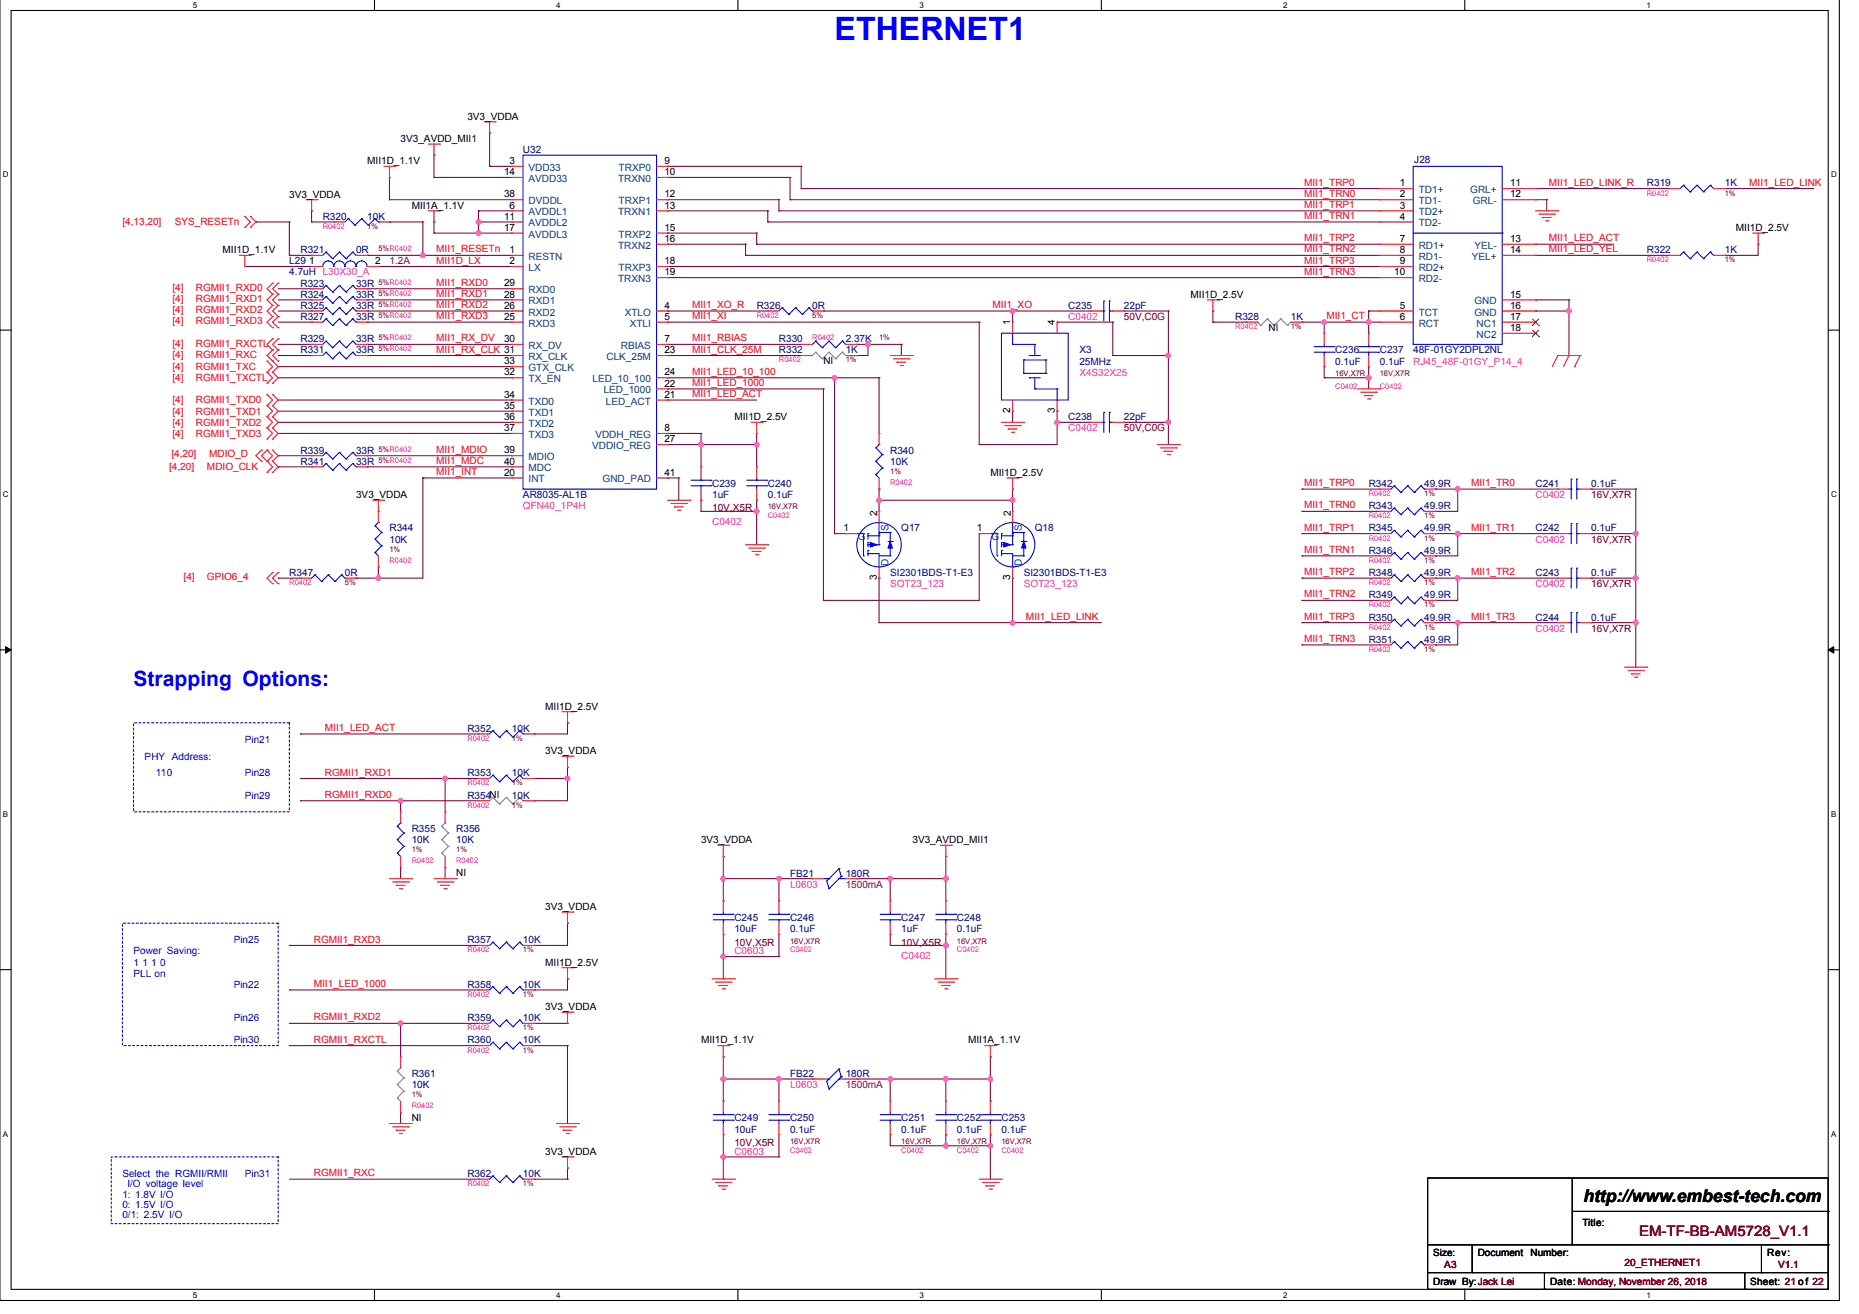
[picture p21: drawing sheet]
<svg xmlns="http://www.w3.org/2000/svg" width="297mm" height="210mm" viewBox="0 0 297 210" stroke-linecap="round" stroke-linejoin="round" font-family="sans-serif">
<defs><g id="words">
<text font-size="5.1" fill="#00f" x="133.3" y="6.3">ETHERNET1</text>
<text font-size="3.4" fill="#00f" x="21.3" y="109.6">Strapping Options:</text>
<text font-size="2.8" x="253" y="192">http://www.embest-tech.com</text>
<text font-size="2.3" fill="#800000" x="261.9" y="197.4">EM-TF-BB-AM5728_V1.1</text>
<g font-size="1.6">
<text x="64" y="22.7">3V3_AVDD_MII1</text>
<text x="74.7" y="19.1">3V3_VDDA</text>
<text x="58.7" y="26.2">MII1D_1.1V</text>
<text x="80.5" y="28">14</text>
<text x="81.4" y="26.2">3</text>
<text x="106.2" y="26.2">9</text>
<text x="106.2" y="28">10</text>
<text x="223.7" y="29.8">1</text>
<text x="241.3" y="29.8">11</text>
<text x="46.2" y="31.6">3V3_VDDA</text>
<text x="65.8" y="33.3">MII1A_1.1V</text>
<text x="80.5" y="31.5">38</text>
<text x="80.5" y="35.1">11</text>
<text x="81.4" y="33.3">6</text>
<text x="106.2" y="31.5">12</text>
<text x="106.2" y="33.3">13</text>
<text x="223.7" y="33.3">3</text>
<text x="223.7" y="31.5">2</text>
<text x="223.7" y="35.1">4</text>
<text x="241.3" y="31.5">12</text>
<text x="35.6" y="40.5">MII1D_1.1V</text>
<text x="80.5" y="36.9">17</text>
<text x="81.4" y="40.4">1</text>
<text x="106.2" y="36.9">15</text>
<text x="106.2" y="38.6">16</text>
<text x="223.7" y="38.6">7</text>
<text x="223.7" y="40.4">8</text>
<text x="241.3" y="38.6">13</text>
<text x="241.3" y="40.4">14</text>
<text x="277.4" y="36.9">MII1D_2.5V</text>
<text x="49.4" y="42.2">1</text>
<text x="59.9" y="42.2">2</text>
<text x="80.5" y="47.5">28</text>
<text x="80.5" y="45.8">29</text>
<text x="81.4" y="42.2">2</text>
<text x="106.2" y="42.2">18</text>
<text x="106.2" y="44">19</text>
<text x="190.2" y="47.6">MII1D_2.5V</text>
<text x="222.8" y="44">10</text>
<text x="223.7" y="42.2">9</text>
<text x="241.3" y="47.5">15</text>
<text x="80.5" y="49.3">26</text>
<text x="80.5" y="51.1">25</text>
<text x="106.2" y="49.3">4</text>
<text x="106.2" y="51.1">5</text>
<text x="161.4" y="52" transform="rotate(-90 161.4 52)">1</text>
<text x="168.5" y="52" transform="rotate(-90 168.5 52)">4</text>
<text x="202.7" y="52.9">NI</text>
<text x="223.7" y="51.1">6</text>
<text x="223.7" y="49.3">5</text>
<text x="241.3" y="49.3">16</text>
<text x="241.3" y="51.1">17</text>
<text x="241.3" y="52.9">18</text>
<text x="80.5" y="54.6">30</text>
<text x="80.5" y="58.2">33</text>
<text x="80.5" y="60">32</text>
<text x="106.2" y="54.6">7</text>
<text x="106.2" y="56.4">23</text>
<text x="106.2" y="60">24</text>
<text x="131.6" y="58.2">NI</text>
<text x="80.5" y="63.5">34</text>
<text x="80.5" y="65.3">35</text>
<text x="106.2" y="61.8">22</text>
<text x="106.2" y="63.5">21</text>
<text x="80.5" y="67.1">36</text>
<text x="80.5" y="68.9">37</text>
<text x="106.2" y="68.9">8</text>
<text x="106.2" y="70.6">27</text>
<text x="117.3" y="67.1">MII1D_2.5V</text>
<text x="161.4" y="66" transform="rotate(-90 161.4 66)">2</text>
<text x="168.5" y="66" transform="rotate(-90 168.5 66)">3</text>
<text x="80.5" y="76">20</text>
<text x="80.5" y="74.2">40</text>
<text x="80.5" y="72.4">39</text>
<text x="106.2" y="76">41</text>
<text x="158.2" y="76">MII1D_2.5V</text>
<text x="56.9" y="79.6">3V3_VDDA</text>
<text x="140.2" y="82.4" transform="rotate(-90 140.2 82.4)">2</text>
<text x="161.5" y="82.4" transform="rotate(-90 161.5 82.4)">2</text>
<text x="134.8" y="84.9">1</text>
<text x="156.1" y="84.9">1</text>
<text x="140.1" y="92.7" transform="rotate(-90 140.1 92.7)">3</text>
<text x="161.4" y="92.7" transform="rotate(-90 161.4 92.7)">3</text>
<text x="87.1" y="113.4">MII1D_2.5V</text>
<text x="87.1" y="120.5">3V3_VDDA</text>
<text x="112" y="134.7">3V3_VDDA</text>
<text x="145.8" y="134.7">3V3_AVDD_MII1</text>
<text x="72.9" y="140">NI</text>
<text x="87.1" y="145.4">3V3_VDDA</text>
<text x="87.1" y="154.2">MII1D_2.5V</text>
<text x="87.1" y="161.4">3V3_VDDA</text>
<text x="112" y="166.7">MII1D_1.1V</text>
<text x="154.7" y="166.7">MII1A_1.1V</text>
<text x="65.8" y="179.1">NI</text>
<text x="87.1" y="184.5">3V3_VDDA</text>
<text x="252.8" y="195.8">Title:</text>
<text x="229" y="200.6">Size:</text>
<text x="236.1" y="200.7">Document</text>
<text x="244.6" y="200.7">Number:</text>
<text x="282.3" y="200.7">Rev:</text>
<text x="229" y="205.3">Draw By:Jack Lei</text>
<text x="247.7" y="205.3">Date: Monday, November 26, 2018</text>
<text x="279.7" y="205.3">Sheet: 21 of 22</text>
</g>
<g font-size="1.6" fill="#000080">
<text x="83.6" y="24.5">U32</text>
<text x="226" y="26">J28</text>
<text x="263.1" y="29.8">R319</text>
<text x="275.6" y="29.8">1K</text>
<text x="51.6" y="35.1">R320</text>
<text x="58.7" y="35.1">10K</text>
<text x="48" y="40.5">R321</text>
<text x="56.9" y="40.5">0R</text>
<text x="263.1" y="40.5">R322</text>
<text x="275.6" y="40.5">1K</text>
<text x="46.2" y="42.2">L29</text>
<text x="46.2" y="44">4.7uH L30X30_A</text>
<text x="48" y="47.6">R324</text>
<text x="48" y="45.8">R323</text>
<text x="56.9" y="47.6">33R</text>
<text x="56.9" y="45.8">33R</text>
<text x="48" y="51.1">R327</text>
<text x="48" y="49.3">R325</text>
<text x="56.9" y="51.1">33R</text>
<text x="56.9" y="49.3">33R</text>
<text x="120.9" y="49.3">R326</text>
<text x="129.8" y="49.3">0R</text>
<text x="170.7" y="49.3">C235</text>
<text x="179.6" y="49.3">22pF</text>
<text x="197.4" y="51.1">R328</text>
<text x="206.2" y="51.1">1K</text>
<text x="48" y="54.7">R329</text>
<text x="48" y="56.5">R331</text>
<text x="56.9" y="54.7">33R</text>
<text x="56.9" y="56.5">33R</text>
<text x="124.5" y="56.5">R332</text>
<text x="124.5" y="54.7">R330</text>
<text x="135.1" y="56.5">1K</text>
<text x="135.1" y="54.7">2.37K</text>
<text x="172.5" y="56.5">X3</text>
<text x="172.5" y="58.2">25MHz</text>
<text x="213.4" y="56.5">C236</text>
<text x="213.4" y="58.2">0.1uF</text>
<text x="220.5" y="56.5">C237</text>
<text x="220.5" y="58.2">0.1uF</text>
<text x="225.8" y="56.5">48F-01GY2DPL2NL</text>
<text x="170.7" y="67.1">C238</text>
<text x="179.6" y="67.1">22pF</text>
<text x="48" y="74.2">R341</text>
<text x="48" y="72.5">R339</text>
<text x="56.9" y="74.2">33R</text>
<text x="56.9" y="72.5">33R</text>
<text x="113.8" y="77.8">C239</text>
<text x="122.7" y="77.8">C240</text>
<text x="142.2" y="72.5">R340</text>
<text x="142.2" y="74.2">10K</text>
<text x="218.7" y="77.8">R342</text>
<text x="227.6" y="77.8">49.9R</text>
<text x="245.4" y="77.8">C241</text>
<text x="254.3" y="77.8">0.1uF</text>
<text x="83.6" y="79.6">AR8035-AL1B</text>
<text x="113.8" y="79.6">1uF</text>
<text x="122.7" y="79.6">0.1uF</text>
<text x="218.7" y="81.3">R343</text>
<text x="227.6" y="81.3">49.9R</text>
<text x="62.2" y="84.9">R344</text>
<text x="62.2" y="86.7">10K</text>
<text x="144" y="84.9">Q17</text>
<text x="165.4" y="84.9">Q18</text>
<text x="218.7" y="88.5">R346</text>
<text x="218.7" y="84.9">R345</text>
<text x="227.6" y="88.5">49.9R</text>
<text x="227.6" y="84.9">49.9R</text>
<text x="245.4" y="84.9">C242</text>
<text x="254.3" y="84.9">0.1uF</text>
<text x="46.2" y="92">R347</text>
<text x="55.1" y="92">0R</text>
<text x="142.2" y="92">SI2301BDS-T1-E3</text>
<text x="163.6" y="92">SI2301BDS-T1-E3</text>
<text x="218.7" y="92">R348</text>
<text x="218.7" y="95.6">R349</text>
<text x="227.6" y="92">49.9R</text>
<text x="227.6" y="95.6">49.9R</text>
<text x="245.4" y="92">C243</text>
<text x="254.3" y="92">0.1uF</text>
<text x="218.7" y="99.1">R350</text>
<text x="227.6" y="99.1">49.9R</text>
<text x="245.4" y="99.1">C244</text>
<text x="254.3" y="99.1">0.1uF</text>
<text x="218.7" y="102.7">R351</text>
<text x="227.6" y="102.7">49.9R</text>
<text x="74.7" y="116.9">R352</text>
<text x="81.8" y="116.9">10K</text>
<text x="74.7" y="124">R353</text>
<text x="81.8" y="124">10K</text>
<text x="74.7" y="127.6">R354NI</text>
<text x="81.8" y="127.6">10K</text>
<text x="65.8" y="132.9">R355</text>
<text x="65.8" y="134.7">10K</text>
<text x="72.9" y="132.9">R356</text>
<text x="72.9" y="134.7">10K</text>
<text x="126.2" y="140">FB21</text>
<text x="135.1" y="140">180R</text>
<text x="117.3" y="147.1">C245</text>
<text x="117.3" y="148.9">10uF</text>
<text x="126.2" y="147.1">C246</text>
<text x="126.2" y="148.9">0.1uF</text>
<text x="144" y="147.1">C247</text>
<text x="144" y="148.9">1uF</text>
<text x="152.9" y="147.1">C248</text>
<text x="152.9" y="148.9">0.1uF</text>
<text x="74.7" y="150.7">R357</text>
<text x="83.6" y="150.7">10K</text>
<text x="74.7" y="157.8">R358</text>
<text x="83.6" y="157.8">10K</text>
<text x="74.7" y="166.7">R360</text>
<text x="74.7" y="163.1">R359</text>
<text x="83.6" y="166.7">10K</text>
<text x="83.6" y="163.1">10K</text>
<text x="65.8" y="172">R361</text>
<text x="65.8" y="173.8">10K</text>
<text x="126.2" y="172">FB22</text>
<text x="135.1" y="172">180R</text>
<text x="117.3" y="179.1">C249</text>
<text x="126.2" y="179.1">C250</text>
<text x="144" y="179.1">C251</text>
<text x="152.9" y="179.1">C252</text>
<text x="160" y="179.1">C253</text>
<text x="117.3" y="180.9">10uF</text>
<text x="126.2" y="180.9">0.1uF</text>
<text x="144" y="180.9">0.1uF</text>
<text x="152.9" y="180.9">0.1uF</text>
<text x="160" y="180.9">0.1uF</text>
<text x="74.7" y="188">R362</text>
<text x="83.6" y="188">10K</text>
</g>
<g font-size="1.6" fill="#004080">
<text x="84.5" y="27.3">VDD33</text>
<text x="84.5" y="29.1">AVDD33</text>
<text x="98.8" y="29.1">TRXN0</text>
<text x="98.8" y="27.3">TRXP0</text>
<text x="84.5" y="32.6">DVDDL</text>
<text x="84.5" y="34.4">AVDDL1</text>
<text x="98.8" y="34.4">TRXN1</text>
<text x="98.8" y="32.6">TRXP1</text>
<text x="226.7" y="34.4">TD2+</text>
<text x="226.7" y="30.8">TD1+</text>
<text x="226.7" y="32.6">TD1-</text>
<text x="234.9" y="30.8">GRL+</text>
<text x="235.3" y="32.6">GRL-</text>
<text x="84.5" y="41.5">RESTN</text>
<text x="84.5" y="36.2">AVDDL2</text>
<text x="84.5" y="38">AVDDL3</text>
<text x="98.8" y="39.7">TRXN2</text>
<text x="98.8" y="38">TRXP2</text>
<text x="226.7" y="39.7">RD1+</text>
<text x="226.7" y="41.5">RD1-</text>
<text x="226.7" y="36.2">TD2-</text>
<text x="235.2" y="41.5">YEL+</text>
<text x="235.6" y="39.7">YEL-</text>
<text x="84.5" y="43.3">LX</text>
<text x="84.5" y="46.8">RXD0</text>
<text x="98.8" y="45.1">TRXN3</text>
<text x="98.8" y="43.3">TRXP3</text>
<text x="226.7" y="43.3">RD2+</text>
<text x="226.7" y="45.1">RD2-</text>
<text x="84.5" y="50.4">RXD2</text>
<text x="84.5" y="52.2">RXD3</text>
<text x="84.5" y="48.6">RXD1</text>
<text x="99.8" y="50.4">XTLO</text>
<text x="100.6" y="52.2">XTLI</text>
<text x="226.7" y="52.2">RCT</text>
<text x="226.7" y="50.4">TCT</text>
<text x="235.6" y="48.6">GND</text>
<text x="235.6" y="50.4">GND</text>
<text x="235.9" y="52.2">NC1</text>
<text x="235.9" y="54">NC2</text>
<text x="84.5" y="55.7">RX_DV</text>
<text x="84.5" y="57.5">RX_CLK</text>
<text x="84.5" y="59.3">GTX_CLK</text>
<text x="96.9" y="57.5">CLK_25M</text>
<text x="99.2" y="55.7">RBIAS</text>
<text x="84.5" y="61.1">TX_EN</text>
<text x="84.5" y="64.6">TXD0</text>
<text x="94.7" y="61.1">LED_10_100</text>
<text x="96.5" y="62.8">LED_1000</text>
<text x="96.8" y="64.6">LED_ACT</text>
<text x="84.5" y="66.4">TXD1</text>
<text x="84.5" y="68.2">TXD2</text>
<text x="84.5" y="70">TXD3</text>
<text x="94.6" y="71.7">VDDIO_REG</text>
<text x="95.1" y="70">VDDH_REG</text>
<text x="84.5" y="77.1">INT</text>
<text x="84.5" y="75.3">MDC</text>
<text x="84.5" y="73.5">MDIO</text>
<text x="96.3" y="77.1">GND_PAD</text>
<text x="137.1" y="86.3">G</text>
<text x="141.9" y="84.9" transform="rotate(-90 141.9 84.9)">S</text>
<text x="158.4" y="86.3">G</text>
<text x="163.3" y="84.9" transform="rotate(-90 163.3 84.9)">S</text>
<text x="141.9" y="90.4" transform="rotate(-90 141.9 90.4)">D</text>
<text x="163.3" y="90.4" transform="rotate(-90 163.3 90.4)">D</text>
</g>
<g font-size="1.6" fill="#f00">
<text x="208.4" y="29.7">MII1_TRP0</text>
<text x="247.5" y="29.7">MII1_LED_LINK_R</text>
<text x="279.5" y="29.7">MII1_LED_LINK</text>
<text x="208.4" y="33.2">MII1_TRP1</text>
<text x="208.4" y="35">MII1_TRN1</text>
<text x="208.4" y="31.4">MII1_TRN0</text>
<text x="19.6" y="36">[4,13,20]</text>
<text x="27.9" y="36">SYS_RESETn</text>
<text x="69.7" y="40.3">MII1_RESETn</text>
<text x="208.4" y="40.3">MII1_TRN2</text>
<text x="208.4" y="38.5">MII1_TRP2</text>
<text x="247.5" y="40.3">MII1_LED_YEL</text>
<text x="247.5" y="38.5">MII1_LED_ACT</text>
<text x="27.6" y="46.5">[4]</text>
<text x="31.3" y="46.5">RGMII1_RXD0</text>
<text x="69.7" y="42.1">MII1D_LX</text>
<text x="69.7" y="45.7">MII1_RXD0</text>
<text x="69.7" y="47.4">MII1_RXD1</text>
<text x="208.4" y="43.9">MII1_TRN3</text>
<text x="208.4" y="42.1">MII1_TRP3</text>
<text x="27.6" y="48.3">[4]</text>
<text x="27.6" y="51.8">[4]</text>
<text x="27.6" y="50.1">[4]</text>
<text x="31.3" y="48.3">RGMII1_RXD1</text>
<text x="31.3" y="51.8">RGMII1_RXD3</text>
<text x="31.3" y="50.1">RGMII1_RXD2</text>
<text x="69.7" y="51">MII1_RXD3</text>
<text x="69.7" y="49.2">MII1_RXD2</text>
<text x="110.6" y="49.2">MII1_XO_R</text>
<text x="110.6" y="51">MII1_XI</text>
<text x="158.6" y="49.2">MII1_XO</text>
<text x="211.9" y="51">MII1_CT</text>
<text x="27.6" y="57.2">[4]</text>
<text x="27.6" y="55.4">[4]</text>
<text x="27.6" y="59.1">[4]</text>
<text x="31.3" y="57.2">RGMII1_RXC</text>
<text x="31.3" y="55.4">RGMII1_RXCTL</text>
<text x="31.3" y="59.1">RGMII1_TXC</text>
<text x="69.7" y="54.6">MII1_RX_DV</text>
<text x="69.7" y="56.3">MII1_RX_CLK 31</text>
<text x="110.6" y="56.3">MII1_CLK_25M</text>
<text x="110.6" y="54.6">MII1_RBIAS</text>
<text x="110.6" y="59.9">MII1_LED_10_100</text>
<text x="27.6" y="60.9">[4]</text>
<text x="27.6" y="64.5">[4]</text>
<text x="31.3" y="60.9">RGMII1_TXCTL</text>
<text x="31.3" y="64.5">RGMII1_TXD0</text>
<text x="110.6" y="61.7">MII1_LED_1000</text>
<text x="110.6" y="63.4">MII1_LED_ACT</text>
<text x="27.6" y="66.2">[4]</text>
<text x="27.6" y="69.8">[4]</text>
<text x="27.6" y="68">[4]</text>
<text x="31.3" y="66.2">RGMII1_TXD1</text>
<text x="31.3" y="69.8">RGMII1_TXD3</text>
<text x="31.3" y="68">RGMII1_TXD2</text>
<text x="27" y="75.1">[4,20]</text>
<text x="27.4" y="73">[4,20]</text>
<text x="33.1" y="75.1">MDIO_CLK</text>
<text x="33.4" y="73">MDIO_D</text>
<text x="69.7" y="72.3">MII1_MDIO</text>
<text x="69.7" y="74.1">MII1_MDC</text>
<text x="69.7" y="75.9">MII1_INT</text>
<text x="208.4" y="77.7">MII1_TRP0</text>
<text x="235.1" y="77.7">MII1_TR0</text>
<text x="208.4" y="81.2">MII1_TRN0</text>
<text x="208.4" y="84.8">MII1_TRP1</text>
<text x="208.4" y="88.3">MII1_TRN1</text>
<text x="235.1" y="84.8">MII1_TR1</text>
<text x="29.3" y="92.7">[4]</text>
<text x="33.1" y="92.7">GPIO6_4</text>
<text x="208.4" y="91.9">MII1_TRP2</text>
<text x="208.4" y="95.4">MII1_TRN2</text>
<text x="235.1" y="91.9">MII1_TR2</text>
<text x="163.9" y="99">MII1_LED_LINK</text>
<text x="208.4" y="99">MII1_TRP3</text>
<text x="235.1" y="99">MII1_TR3</text>
<text x="208.4" y="102.6">MII1_TRN3</text>
<text x="51.9" y="116.8">MII1_LED_ACT</text>
<text x="51.9" y="123.9">RGMII1_RXD1</text>
<text x="51.9" y="127.4">RGMII1_RXD0</text>
<text x="50.1" y="150.6">RGMII1_RXD3</text>
<text x="50.1" y="157.7">MII1_LED_1000</text>
<text x="50.1" y="163">RGMII1_RXD2</text>
<text x="50.1" y="166.6">RGMII1_RXCTL</text>
<text x="50.1" y="187.9">RGMII1_RXC</text>
</g>
<g font-size="1.6" fill="#800040">
<text x="62.2" y="42.2">1.2A</text>
<text x="135.1" y="141.8">1500mA</text>
<text x="135.1" y="173.8">1500mA</text>
</g>
<g font-size="1.6" fill="#f0f">
<text x="170.7" y="51.1">C0402</text>
<text x="225.8" y="58.2">RJ45_48F-01GY_P14_4</text>
<text x="172.5" y="60">X4S32X25</text>
<text x="170.7" y="68.9">C0402</text>
<text x="83.6" y="81.3">QFN40_1P4H</text>
<text x="113.8" y="83.8">C0402</text>
<text x="245.4" y="79.6">C0402</text>
<text x="245.4" y="86.7">C0402</text>
<text x="142.2" y="93.8">SOT23_123</text>
<text x="163.6" y="93.8">SOT23_123</text>
<text x="245.4" y="93.8">C0402</text>
<text x="245.4" y="100.9">C0402</text>
<text x="126.2" y="141.8">L0603</text>
<text x="117.3" y="152.5">C0603</text>
<text x="144" y="153.2">C0402</text>
<text x="126.2" y="173.8">L0603</text>
<text x="117.3" y="184.5">C0603</text>
</g>
<g font-size="1.6" fill="#800000">
<text x="179.6" y="51.1">50V,C0G</text>
<text x="179.6" y="68.9">50V,C0G</text>
<text x="113.8" y="81.7">10V,X5R</text>
<text x="254.3" y="79.6">16V,X7R</text>
<text x="254.3" y="86.7">16V,X7R</text>
<text x="254.3" y="93.8">16V,X7R</text>
<text x="254.3" y="100.9">16V,X7R</text>
<text x="117.3" y="151">10V,X5R</text>
<text x="144" y="151">10V,X5R</text>
<text x="117.3" y="183.1">10V,X5R</text>
<text x="230.8" y="202.6">A3</text>
<text x="259.6" y="202.3">20_ETHERNET1</text>
<text x="284.1" y="202.6">V1.1</text>
</g>
<g font-size="1.6" fill="#00f">
<text x="39.1" y="118.7">Pin21</text>
<text x="23.1" y="121.4">PHY Address:</text>
<text x="24.9" y="124">110</text>
<text x="39.1" y="124">Pin28</text>
<text x="39.1" y="127.6">Pin29</text>
<text x="21.3" y="152.5">Power Saving:</text>
<text x="21.3" y="154.2">1 1 1 0</text>
<text x="37.3" y="150.7">Pin25</text>
<text x="21.3" y="156">PLL on</text>
<text x="37.3" y="157.8">Pin22</text>
<text x="37.3" y="163.1">Pin26</text>
<text x="37.3" y="166.7">Pin30</text>
<text x="19.6" y="188">Select the RGMII/RMII</text>
<text x="19.6" y="191.3">1: 1.8V I/O</text>
<text x="20.4" y="189.7">I/O voltage level</text>
<text x="39.1" y="188">Pin31</text>
<text x="19.6" y="193">0: 1.5V I/O</text>
<text x="19.6" y="194.6">0/1: 2.5V I/O</text>
</g>
<g font-size="1.3">
<text x="30.8" y="1.2">5</text>
<text x="88.9" y="1.2">4</text>
<text x="146.9" y="1.2">3</text>
<text x="205" y="1.2">2</text>
<text x="263.1" y="1.2">1</text>
<text x=".4" y="28.3">D</text>
<text x="292.6" y="28.3">D</text>
<text x=".4" y="79.4">C</text>
<text x="292.6" y="79.4">C</text>
<text x=".4" y="130.5">B</text>
<text x="292.6" y="130.5">B</text>
<text x=".4" y="181.6">A</text>
<text x="292.6" y="181.6">A</text>
<text x="30.8" y="207.3">5</text>
<text x="88.9" y="207.3">4</text>
<text x="146.9" y="207.3">3</text>
<text x="205" y="207.3">2</text>
<text x="263.1" y="207.3">1</text>
</g>
<g font-size="1.2" fill="#f0f">
<text x="263.1" y="31.2">R0402</text>
<text x="51.6" y="36.6">R0402</text>
<text x="263.1" y="41.9">R0402</text>
<text x="120.9" y="50.8">R0402</text>
<text x="197.4" y="52.6">R0402</text>
<text x="124.5" y="57.9">R0402</text>
<text x="129.8" y="54.3">R0402</text>
<text x="213.4" y="62.2">C0402</text>
<text x="220.5" y="62.2">C0402</text>
<text x="142.2" y="77.5">R0402</text>
<text x="122.7" y="82.8">C0402</text>
<text x="218.7" y="79.2">R0402</text>
<text x="218.7" y="82.8">R0402</text>
<text x="62.2" y="89.9">R0402</text>
<text x="218.7" y="89.9">R0402</text>
<text x="218.7" y="86.4">R0402</text>
<text x="46.2" y="93.5">R0402</text>
<text x="218.7" y="93.5">R0402</text>
<text x="218.7" y="100.6">R0402</text>
<text x="218.7" y="97">R0402</text>
<text x="218.7" y="104.1">R0402</text>
<text x="74.7" y="118.4">R0402</text>
<text x="74.7" y="125.5">R0402</text>
<text x="74.7" y="129">R0402</text>
<text x="65.8" y="137.9">R0402</text>
<text x="72.9" y="137.9">R0402</text>
<text x="74.7" y="152.1">R0402</text>
<text x="126.2" y="152.1">C0402</text>
<text x="152.9" y="152.1">C0402</text>
<text x="74.7" y="159.3">R0402</text>
<text x="74.7" y="164.6">R0402</text>
<text x="74.7" y="168.1">R0402</text>
<text x="65.8" y="177">R0402</text>
<text x="126.2" y="184.1">C0402</text>
<text x="144" y="184.1">C0402</text>
<text x="152.9" y="184.1">C0402</text>
<text x="160" y="184.1">C0402</text>
<text x="74.7" y="189.5">R0402</text>
</g>
<g font-size="1.2" fill="#800000">
<text x="275.6" y="31.2">1%</text>
<text x="58.7" y="36.6">1%</text>
<text x="60.5" y="40.1">5%R0402</text>
<text x="275.6" y="41.9">1%</text>
<text x="60.5" y="47.2">5%R0402</text>
<text x="60.5" y="45.5">5%R0402</text>
<text x="60.5" y="50.8">5%R0402</text>
<text x="60.5" y="49">5%R0402</text>
<text x="129.8" y="50.8">5%</text>
<text x="206.2" y="52.6">1%</text>
<text x="60.5" y="54.3">5%R0402</text>
<text x="60.5" y="56.1">5%R0402</text>
<text x="135.1" y="57.9">1%</text>
<text x="140.5" y="54.3">1%</text>
<text x="213.4" y="60">16V,X7R</text>
<text x="220.5" y="60">16V,X7R</text>
<text x="60.5" y="73.9">5%R0402</text>
<text x="60.5" y="72.1">5%R0402</text>
<text x="142.2" y="75.7">1%</text>
<text x="122.7" y="81.4">16V,X7R</text>
<text x="227.6" y="79.2">1%</text>
<text x="227.6" y="82.8">1%</text>
<text x="62.2" y="88.1">1%</text>
<text x="227.6" y="89.9">1%</text>
<text x="227.6" y="86.4">1%</text>
<text x="55.1" y="93.5">5%</text>
<text x="227.6" y="93.5">1%</text>
<text x="227.6" y="100.6">1%</text>
<text x="227.6" y="97">1%</text>
<text x="227.6" y="104.1">1%</text>
<text x="81.8" y="118.4">1%</text>
<text x="81.8" y="125.5">1%</text>
<text x="81.8" y="129">1%</text>
<text x="65.8" y="136.1">1%</text>
<text x="72.9" y="136.1">1%</text>
<text x="83.6" y="152.1">1%</text>
<text x="126.2" y="150.7">16V,X7R</text>
<text x="152.9" y="150.7">16V,X7R</text>
<text x="83.6" y="159.3">1%</text>
<text x="83.6" y="164.6">1%</text>
<text x="83.6" y="168.1">1%</text>
<text x="65.8" y="175.3">1%</text>
<text x="126.2" y="182.7">16V,X7R</text>
<text x="144" y="182.7">16V,X7R</text>
<text x="152.9" y="182.7">16V,X7R</text>
<text x="160" y="182.7">16V,X7R</text>
<text x="83.6" y="189.5">1%</text>
</g>
</g></defs>
<path d="M0 -.1v207.8h293.9v-207.8M1.8 1.7h290.3v204.3h-290.3z" fill="none" stroke="#000" stroke-width=".17"/>
<g fill="#fff">
<path d="M30.8 .1h.7v1.4h-.7z"/>
<path d="M30.8 206.1h.7v1.5h-.7z"/>
</g>
<path d="M59.8 -.1v1.8M59.8 206v1.7" fill="none" stroke="#000" stroke-width=".17"/>
<g fill="#fff">
<path d="M88.9 .1h.7v1.4h-.7z"/>
<path d="M88.9 206.1h.7v1.5h-.7z"/>
</g>
<path d="M117.9 -.1v1.8M117.9 206v1.7" fill="none" stroke="#000" stroke-width=".17"/>
<g fill="#fff">
<path d="M146.9 .1h.7v1.4h-.7z"/>
<path d="M146.9 206.1h.7v1.5h-.7z"/>
</g>
<path d="M176 -.1v1.8M176 206v1.7" fill="none" stroke="#000" stroke-width=".17"/>
<g fill="#fff">
<path d="M205 .1h.7v1.4h-.7z"/>
<path d="M205 206.1h.7v1.5h-.7z"/>
</g>
<path d="M234.1 -.1v1.8M234.1 206v1.7" fill="none" stroke="#000" stroke-width=".17"/>
<g fill="#fff">
<path d="M263.1 .1h.7v1.4h-.7z"/>
<path d="M263.1 206.1h.7v1.5h-.7z"/>
<path d="M.4 27.2h1v1.4h-1z"/>
<path d="M292.6 27.2h.9v1.4h-.9z"/>
<path d="M.4 78.3h1v1.4h-1z"/>
<path d="M292.6 78.3h.9v1.4h-.9z"/>
</g>
<path d="M0 52.7h1.8M292.1 52.7h1.8" fill="none" stroke="#000" stroke-width=".17"/>
<g fill="#fff">
<path d="M.4 129.3h.9v1.5h-.9z"/>
<path d="M292.6 129.3h.8v1.5h-.8z"/>
</g>
<path d="M0 103.8h1.8M292.1 103.8h1.8" fill="none" stroke="#000" stroke-width=".17"/>
<path d="M.9 103.3l.9 .5-.9 .5zM292.1 103.8l.9-.5v1z" fill="#000" stroke="#000" stroke-width=".16"/>
<g fill="#fff">
<path d="M.4 180.4h.9v1.4h-.9z"/>
<path d="M292.6 180.4h.8v1.4h-.8z"/>
</g>
<g fill="none" stroke="#000" stroke-width=".17">
<path d="M0 154.9h1.8M292.1 154.9h1.8M228.1 188.2h64v17.8h-64zM228.1 198.9h64M235.2 198.9v4.4M251.2 188.2h.1M251.2 188.2v10.7M251.2 193.5h40.9M281.5 198.9v4.4M292.1 198.9h.1M292.1 193.5h.1M228.1 203.3h.1"/>
<path d="M228.1 203.3h64M235.2 203.3h.1M246.8 206h.1M246.8 203.3v2.7M278.8 206h.1M278.8 203.3v2.7M281.5 203.3h.1"/>
</g>
<path d="M21.3 115.5h24.9v14.2h-24.9zM19.6 147.5h24.8v19.5h-24.8zM17.8 184.8h26.6v10.7h-26.6z" fill="none" stroke="#00f" stroke-width=".17" stroke-dasharray=".3 .3"/>
<g fill="none" stroke="#800040" stroke-width=".17">
<path d="M40.9 35.5h.1M40.9 35.5h5.3M46.2 35.5h.1M46.2 35.5v5.3M49.8 33.7h.1M49.8 35.5h.1M49.8 35.5h3.5M49.8 33.7v1.8M62.2 31.9h.1M62.2 35.5h.1M62.2 28.3h.1M62.2 31.9h19.6"/>
<path d="M62.2 35.5h5.4M62.2 28.3v3.6M67.6 35.5h.1M67.6 35.5v5.3M69.3 35.5h.1M69.3 37.2h.1M69.3 24.8h.1M69.3 28.3h.1M69.3 24.8v3.5M69.3 35.5v1.7M69.3 37.2h12.5M69.3 28.3h12.5"/>
<path d="M76.5 37.2h.1M76.5 33.7h.1M76.5 35.5h.1M76.5 33.7v3.5M76.5 33.7h5.3M76.5 35.5h5.3M78.2 21.2h.1M78.2 26.6h.1M78.2 26.6h3.6M78.2 21.2v5.4M106.7 37.2h.1M106.7 39h.1"/>
<path d="M106.7 31.9h.1M106.7 33.7h.1M106.7 28.3h.1M106.7 26.6h.1M106.7 31.9h17.8M106.7 37.2h14.2M106.7 33.7h16M106.7 39h12.4M106.7 28.3h19.5M106.7 26.6h21.3M119.1 39h.1M119.1 39v1.8"/>
<path d="M120.9 37.2h.1M120.9 39h.1M120.9 37.2v1.8M120.9 39h99.6M122.7 33.7h.1M122.7 35.5h.1M122.7 35.5h97.8M122.7 33.7v1.8M124.5 31.9h.1M124.5 33.7h.1M124.5 33.7h96M124.5 31.9v1.8"/>
<path d="M126.2 28.3h.1M126.2 31.9h.1M126.2 31.9h94.3M126.2 28.3v3.6M128 26.6h.1M128 30.1h.1M128 26.6v3.5M128 30.1h92.5M245.4 31.9h.1M245.4 30.1h.1M245.4 39h.1M245.4 31.9h1.7"/>
<path d="M245.4 39h12.4M245.4 30.1h21.3M247.1 31.9h.1M247.1 31.9v1.8M275.6 30.1h.1M275.6 30.1h14.2M280.9 39h.1M280.9 39v1.8h-5.3M39.1 42.6h.1M39.1 42.6h10.7M44.4 49.7h5.4M44.4 51.5h5.4"/>
<path d="M44.4 56.8h5.4M44.4 55h5.4M44.4 47.9h5.4M44.4 46.1h5.4M44.4 58.6h37.4M46.2 40.8h.1M46.2 40.8h3.6M49.8 56.8h.1M49.8 46.1h.1M49.8 47.9h.1M49.8 49.7h.1M49.8 51.5h.1"/>
<path d="M49.8 55h.1M58.7 51.5h.1M58.7 46.1h.1M58.7 49.7h.1M58.7 47.9h.1M58.7 40.8h.1M58.7 55h.1M58.7 56.8h.1M58.7 40.8h23.1M58.7 49.7h23.1M58.7 51.5h23.1M58.7 56.8h23.1"/>
<path d="M58.7 55h23.1M58.7 47.9h23.1M58.7 46.1h23.1M60.5 42.6h.1M60.5 42.6h21.3M67.6 40.8h.1M81.8 58.6h.1M106.7 49.7h.1M106.7 51.5h.1M106.7 56.8h.1M106.7 55h.1M106.7 44.3h.1"/>
<path d="M106.7 42.6h.1M106.7 42.6h113.8M106.7 49.7h16M106.7 51.5h49.8M106.7 56.8h21.3M106.7 55h21.3M106.7 44.3h113.8M119.1 40.8h.1M119.1 40.8h101.4M131.6 49.7h.1M131.6 49.7h42.6M136.9 55h.1"/>
<path d="M136.9 56.8h.1M136.9 55h7.1M138.7 55h.1M138.7 55v1.8h-1.8M144 55h.1M144 55v1.8M156.5 51.5h.1M156.5 51.5v19.5M161.8 49.7h.1M161.8 49.7v1.8M168.9 51.5h.1M168.9 51.5h8.9"/>
<path d="M177.8 56.8h.1M177.8 51.5h.1M177.8 56.8h8.9M177.8 51.5v5.3M179.6 49.7h.1M179.6 49.7h7.1M186.7 49.7h.1M186.7 56.8h.1M186.7 49.7v21.3M193.8 51.5h.1M193.8 49.7h.1M193.8 51.5h5.3"/>
<path d="M193.8 49.7v1.8M208 51.5h.1M208 51.5h12.5M211.6 51.5h.1M211.6 58.6h.1M211.6 51.5v1.7M211.6 58.6v1.7M218.7 49.7h.1M218.7 51.5h.1M218.7 58.6h.1M218.7 49.7h1.8M218.7 49.7v3.5"/>
<path d="M218.7 58.6v3.5M245.4 40.8h.1M245.4 47.9h.1M245.4 49.7h.1M245.4 40.8h21.3M245.4 49.7h5.3M245.4 47.9h5.3M250.7 49.7h.1M250.7 47.9h.1M250.7 47.9v8.9M275.6 40.8h.1M44.4 74.6h.1"/>
<path d="M44.4 72.8h.1M44.4 69.2h37.4M44.4 67.5h37.4M44.4 60.3h37.4M44.4 63.9h37.4M44.4 65.7h37.4M44.4 74.6h5.4M44.4 72.8h5.4M58.7 72.8h.1M58.7 74.6h.1M58.7 74.6h23.1M58.7 72.8h23.1"/>
<path d="M67.6 76.4h.1M67.6 76.4v16h-10.7M67.6 76.4h14.2M81.8 60.3h.1M81.8 63.9h.1M81.8 65.7h.1M81.8 67.5h.1M81.8 69.2h.1M106.7 71h.1M106.7 69.2h.1M106.7 62.1h.1M106.7 60.3h.1"/>
<path d="M106.7 63.9h.1M106.7 76.4h.1M106.7 71h14.2M106.7 69.2h5.3M106.7 62.1h24.9M106.7 60.3h33.8M106.7 63.9h14.2M106.7 76.4h1.8M108.5 76.4h.1M108.5 76.4v3.5M112 71h.1M112 79.9h.1"/>
<path d="M112 69.2h.1M112 69.2v5.4M112 79.9v1.8M120.9 69.2h.1M120.9 79.9h.1M120.9 71h.1M120.9 69.2v5.4M120.9 79.9v7.1M131.6 62.1h.1M131.6 62.1v33.8M133.3 60.3h.1M133.3 60.3v24.9"/>
<path d="M140.5 78.1h.1M140.5 79.9h.1M140.5 60.3h.1M140.5 60.3v8.9M140.5 78.1v3.6M140.5 79.9h21.3M156.5 71h.1M161.8 65.7h.1M161.8 79.9h.1M161.8 78.1h.1M161.8 65.7v1.8M161.8 78.1v3.6"/>
<path d="M168.9 65.7h.1M168.9 67.5h.1M168.9 65.7v5.3h-12.4M168.9 67.5h5.3M179.6 67.5h.1M179.6 67.5h7.1M186.7 67.5h.1M208 78.1h.1M208 78.1h12.5M211.6 60.3h.1M211.6 60.3h7.1M218.7 60.3h.1"/>
<path d="M229.4 78.1h.1M229.4 78.1h19.5M232.9 78.1h.1M232.9 78.1v3.6h-3.5M254.3 78.1h.1M254.3 78.1h7.1M261.4 78.1h.1M261.4 78.1v28.5M44.4 92.4h.1M44.4 92.4h3.6M56.9 92.4h.1M60.5 90.6h.1"/>
<path d="M60.5 92.4h.1M60.5 90.6v1.8M112 81.7h.1M112 81.7h8.9M120.9 81.7h.1M131.6 95.9h.1M133.3 85.2h.1M133.3 85.2h1.8M140.5 99.5h.1M140.5 92.4h.1M140.5 99.5h35.5M140.5 92.4v7.1"/>
<path d="M156.5 85.2h.1M156.5 85.2v10.7h-24.9M161.8 92.4h.1M161.8 99.5h.1M161.8 92.4v7.1M208 81.7h.1M208 85.2h.1M208 88.8h.1M208 92.4h.1M208 95.9h.1M208 99.5h.1M208 81.7h12.5"/>
<path d="M208 99.5h12.5M208 85.2h12.5M208 95.9h12.5M208 92.4h12.5M208 88.8h12.5M229.4 88.8h.1M229.4 85.2h.1M229.4 81.7h.1M229.4 95.9h.1M229.4 92.4h.1M229.4 99.5h.1M229.4 99.5h19.5"/>
<path d="M229.4 85.2h19.5M229.4 92.4h19.5M232.9 85.2h.1M232.9 92.4h.1M232.9 99.5h.1M232.9 92.4v3.5h-3.5M232.9 85.2v3.6h-3.5M232.9 99.5v3.5h-3.5M254.3 85.2h.1M254.3 92.4h.1M254.3 99.5h.1M254.3 99.5h7.1"/>
<path d="M254.3 85.2h7.1M254.3 92.4h7.1M261.4 85.2h.1M261.4 92.4h.1M261.4 99.5h.1M48 117.2h.1M48 117.2h28.5M85.3 117.2h.1M90.7 115.5h.1M90.7 115.5v1.7h-5.4M208 103h.1M208 103h12.5"/>
<path d="M229.4 103h.1M48 127.9h.1M48 124.4h.1M48 127.9h28.5M48 124.4h28.5M64 138.6h.1M64 127.9h.1M64 127.9v1.8M64 138.6v1.8M71.1 138.6h.1M71.1 124.4h.1M71.1 124.4v5.3"/>
<path d="M71.1 138.6v1.8M85.3 127.9h.1M85.3 124.4h.1M85.3 124.4h5.4M90.7 124.4h.1M90.7 122.6h.1M90.7 122.6v5.3h-5.4M115.6 136.8h.1M115.6 136.8v7.1M151.1 136.8h.1M151.1 136.8v7.1M46.2 151h.1"/>
<path d="M46.2 158.1h.1M46.2 151h30.3M46.2 158.1h30.3M85.3 151h.1M85.3 158.1h.1M90.7 147.5h.1M90.7 156.4h.1M90.7 147.5v3.5h-5.4M90.7 156.4v1.7h-5.4M115.6 152.8h.1M115.6 156.4h.1M115.6 143.9h.1"/>
<path d="M115.6 140.4h14.2M115.6 149.2v7.2M115.6 152.8h8.9M124.5 140.4h.1M124.5 152.8h.1M124.5 140.4v3.5M124.5 149.2v3.6M129.8 140.4h.1M136.9 140.4h.1M136.9 140.4h14.2M142.2 149.2h.1M142.2 140.4h.1"/>
<path d="M142.2 149.2v1.8h8.9M142.2 140.4v3.5M151.1 149.2h.1M151.1 151h.1M151.1 140.4h.1M151.1 149.2v7.2M46.2 167h.1M46.2 163.5h30.3M46.2 167h30.3M64 163.5h.1M64 177.7h.1M64 163.5v5.3"/>
<path d="M64 177.7v1.8M76.5 163.5h.1M85.3 163.5h5.4M85.3 167h5.4M90.7 179.5h.1M90.7 167h.1M90.7 163.5h.1M90.7 167v12.5M115.6 168.8h.1M115.6 175.9h.1M115.6 168.8v7.1M115.6 172.4h14.2"/>
<path d="M124.5 172.4h.1M124.5 172.4v3.5M129.8 172.4h.1M136.9 172.4h.1M136.9 172.4h21.3M142.2 172.4h.1M142.2 172.4v3.5M151.1 172.4h.1M151.1 172.4v3.5M158.2 168.8h.1M158.2 175.9h.1M158.2 168.8v7.1"/>
<path d="M46.2 188.4h30.3M76.5 188.4h.1M85.3 188.4h5.4M90.7 188.4h.1M90.7 186.6h.1M90.7 186.6v1.8M115.6 184.8h.1M115.6 188.4h.1M115.6 181.3v7.1M115.6 184.8h8.9M124.5 184.8h.1M124.5 181.3v3.5"/>
<path d="M142.2 181.3h.1M142.2 181.3v1.7h16M151.1 183h.1M151.1 181.3h.1M151.1 181.3v1.7M158.2 183h.1M158.2 181.3h.1M158.2 181.3v7.1"/>
</g>
<g fill="#f0f" stroke="#f0f" stroke-width=".17">
<circle cx="76.4" cy="37.2" r=".35"/>
<circle cx="76.4" cy="35.5" r=".35"/>
<circle cx="67.6" cy="40.8" r=".35"/>
<circle cx="120.9" cy="71" r=".35"/>
<circle cx="120.9" cy="81.7" r=".35"/>
<circle cx="112" cy="71" r=".35"/>
<circle cx="161.8" cy="49.7" r=".35"/>
<circle cx="168.9" cy="67.5" r=".35"/>
<circle cx="186.7" cy="67.5" r=".35"/>
<circle cx="186.7" cy="56.8" r=".35"/>
<circle cx="138.7" cy="55" r=".35"/>
<circle cx="161.8" cy="99.5" r=".35"/>
<circle cx="161.8" cy="79.9" r=".35"/>
<circle cx="140.5" cy="79.9" r=".35"/>
<circle cx="133.3" cy="60.3" r=".35"/>
<circle cx="250.7" cy="49.7" r=".35"/>
<circle cx="218.7" cy="51.5" r=".35"/>
<circle cx="60.4" cy="92.3" r=".35"/>
<circle cx="90.7" cy="124.4" r=".35"/>
<circle cx="64" cy="127.9" r=".35"/>
<circle cx="71.1" cy="124.4" r=".35"/>
<circle cx="64" cy="163.5" r=".35"/>
<circle cx="261.4" cy="85.2" r=".35"/>
<circle cx="232.9" cy="78.1" r=".35"/>
<circle cx="232.9" cy="85.2" r=".35"/>
<circle cx="232.9" cy="92.3" r=".35"/>
<circle cx="232.9" cy="99.5" r=".35"/>
<circle cx="261.4" cy="92.3" r=".35"/>
<circle cx="261.4" cy="99.5" r=".35"/>
<circle cx="211.6" cy="51.5" r=".35"/>
<circle cx="218.7" cy="60.3" r=".35"/>
<circle cx="115.6" cy="140.4" r=".35"/>
<circle cx="142.2" cy="140.4" r=".35"/>
<circle cx="151.1" cy="140.4" r=".35"/>
<circle cx="151.1" cy="151" r=".35"/>
<circle cx="115.6" cy="152.8" r=".35"/>
<circle cx="124.5" cy="140.4" r=".35"/>
<circle cx="158.2" cy="183" r=".35"/>
<circle cx="151.1" cy="183" r=".35"/>
<circle cx="142.2" cy="172.4" r=".35"/>
<circle cx="151.1" cy="172.4" r=".35"/>
<circle cx="158.2" cy="172.4" r=".35"/>
<circle cx="115.6" cy="172.4" r=".35"/>
<circle cx="124.5" cy="172.4" r=".35"/>
<circle cx="115.6" cy="184.8" r=".35"/>
</g>
<g fill="none" stroke="#f00" stroke-width=".17">
<path d="M77.3 19.5h1.8M78.2 19.5v1.7M79.1 19.5h.1M39.1 36.3h.1M39.1 34.6h.1M39.1 34.6l.9 .9-.9 .8M40 34.6h.1M40 36.3h.1M40 34.6l.9 .9-.9 .8M48.9 31.9h1.8M49.8 33.7h.1M49.8 31.9v1.8"/>
<path d="M50.7 31.9h.1M53.3 35.5h.1M53.3 35.5h1.8M60.5 35.5h1.7M61.3 26.6h1.8M62.2 28.3h.1M62.2 35.5h.1M62.2 26.6v1.7M63.1 26.6h.1M68.5 33.7h1.7M68.5 23h1.7M69.3 24.8h.1"/>
<path d="M69.3 35.5h.1M69.3 23v1.8M69.3 33.7v1.8M70.2 23h.1M70.2 33.7h.1M78.2 21.2h.1M81.8 26.6h.1M81.8 28.3h.1M81.8 31.9h.1M81.8 35.5h.1M81.8 33.7h.1M81.8 37.2h.1"/>
<path d="M81.8 31.9h1.8M81.8 33.7h1.8M81.8 37.2h1.8M81.8 26.6h1.8M81.8 35.5h1.8M81.8 28.3h1.8M104.9 31.9h1.8M104.9 33.7h1.8M104.9 37.2h1.8M104.9 26.6h1.8M104.9 28.3h1.8M104.9 39h1.8"/>
<path d="M106.7 26.6h.1M106.7 28.3h.1M106.7 31.9h.1M106.7 33.7h.1M106.7 37.2h.1M106.7 39h.1M220.5 33.7h.1M220.5 30.1h.1M220.5 31.9h.1M220.5 39h.1M220.5 35.5h.1M220.5 31.9h5.3"/>
<path d="M220.5 33.7h5.3M220.5 30.1h5.3M220.5 35.5h5.3M220.5 39h5.3M240 31.9h5.4M240 30.1h5.4M240 39h5.4M245.4 30.1h.1M245.4 31.9h.1M245.4 39h.1M245.4 33.7h3.5M245.9 34.2h2.5"/>
<path d="M246.4 34.7h.1M246.4 34.7h1.5M247 35.3h.3M247.3 35.3h.1M248.4 34.2h.1M248.9 33.7h.1M266.7 30.1h.1M266.7 30.1h1.8M273.8 30.1h1.8M275.6 30.1h.1M280 37.2h1.8M280.9 39h.1"/>
<path d="M280.9 37.2v1.8M281.8 37.2h.1M38.2 40.8h1.8M39.1 42.6h.1M39.1 40.8v1.8M40 40.8h.1M42.7 59.5h.1M42.7 57.7h.1M42.7 57.7l.9 .9-.9 .9M42.7 59.5l.9 .8-.9 .9M43.6 55.9h.1M43.6 57.7h.1"/>
<path d="M43.6 54.1h.1M43.6 45.2h.1M43.6 47h.1M43.6 48.8h.1M43.6 50.6h.1M43.6 52.3h.1M43.6 59.5h.1M43.6 55.9l-.9 .9 .9 .9M43.6 54.1l-.9 .9 .9 .9M43.6 45.2l-.9 .9 .9 .9M43.6 47l-.9 .9 .9 .9M43.6 50.6l-.9 .9 .9 .8"/>
<path d="M43.6 48.8l-.9 .9 .9 .9M43.6 57.7l.8 .9-.8 .9M43.6 59.5l.8 .8-.8 .9M44.4 55.9h.1M44.4 57.7h.1M44.4 54.1h.1M44.4 45.2h.1M44.4 47h.1M44.4 48.8h.1M44.4 50.6h.1M44.4 52.3h.1M44.4 55.9l-.8 .9 .8 .9"/>
<path d="M44.4 54.1l-.8 .9 .8 .9M44.4 45.2l-.8 .9 .8 .9M44.4 47l-.8 .9 .8 .9M44.4 50.6l-.8 .9 .8 .8M44.4 48.8l-.8 .9 .8 .9M49.8 55h.1M49.8 47.9h.1M49.8 51.5h.1M49.8 46.1h.1M49.8 40.8h.1M49.8 42.6h.1M49.8 49.7h.1"/>
<path d="M49.8 56.8h.1M49.8 40.8h1.8M49.8 56.8h1.8M49.8 47.9h1.8M49.8 55h1.8M49.8 51.5h1.8M49.8 46.1h1.8M49.8 42.6h1.8M49.8 49.7h1.8M56.9 40.8h1.8M56.9 56.8h1.8M56.9 47.9h1.8"/>
<path d="M56.9 55h1.8M56.9 51.5h1.8M56.9 46.1h1.8M56.9 49.7h1.8M58.7 55h.1M58.7 47.9h.1M58.7 51.5h.1M58.7 46.1h.1M58.7 40.8h.1M58.7 49.7h.1M58.7 56.8h.1M58.7 42.6h1.8"/>
<path d="M60.5 42.6h.1M81.8 40.8h.1M81.8 42.6h.1M81.8 49.7h.1M81.8 51.5h.1M81.8 55h.1M81.8 56.8h.1M81.8 58.6h.1M81.8 47.9h.1M81.8 46.1h.1M81.8 40.8h1.8M81.8 56.8h1.8"/>
<path d="M81.8 47.9h1.8M81.8 55h1.8M81.8 51.5h1.8M81.8 46.1h1.8M81.8 42.6h1.8M81.8 49.7h1.8M81.8 58.6h1.8M104.9 56.8h1.8M104.9 55h1.8M104.9 51.5h1.8M104.9 42.6h1.8M104.9 49.7h1.8"/>
<path d="M104.9 44.3h1.8M106.7 42.6h.1M106.7 44.3h.1M106.7 49.7h.1M106.7 51.5h.1M106.7 55h.1M106.7 56.8h.1M122.7 49.7h.1M122.7 49.7h1.8M128 56.8h.1M128 55h.1M128 56.8h1.8"/>
<path d="M128 55h1.8M129.8 49.7h1.8M131.6 49.7h.1M135.1 56.8h1.8M135.1 55h1.8M136.9 56.8h.1M136.9 55h.1M142.2 56.8h3.6M142.8 57.3h2.5M143.3 57.9h.1M143.3 57.9h1.4M143.8 58.4h.4"/>
<path d="M144.2 58.4h.1M145.3 57.3h.1M145.8 56.8h.1M161.8 51.5h.1M161.8 51.5v1.7M168.9 51.5h.1M168.9 51.5v1.7M174.2 49.7h.1M174.2 49.7h1.8M177.8 49.7h1.8M179.6 49.7h.1M192.9 47.9h1.8"/>
<path d="M193.8 49.7h.1M193.8 47.9v1.8M194.7 47.9h.1M199.1 51.5h.1M199.1 51.5h1.8M206.2 51.5h1.8M208 51.5h.1M211.6 53.2h.1M211.6 58.6h.1M211.6 53.2v1.8M211.6 56.8v1.8M218.7 53.2h.1"/>
<path d="M218.7 58.6h.1M218.7 53.2v1.8M218.7 56.8v1.8M220.5 40.8h.1M220.5 51.5h.1M220.5 42.6h.1M220.5 44.3h.1M220.5 49.7h.1M220.5 40.8h5.3M220.5 51.5h5.3M220.5 42.6h5.3M220.5 49.7h5.3"/>
<path d="M220.5 44.3h5.3M240 40.8h5.4M240 47.9h5.4M240 51.5h5.4M240 49.7h5.4M240 53.2h5.4M245.4 40.8h.1M245.4 47.9h.1M245.4 49.7h.1M245.4 51.5h.1M245.4 53.2h.1M248.9 56.8h.1"/>
<path d="M248.9 56.8h3.6M248.9 56.8l-.9 1.8M250.7 56.8h.1M250.7 56.8l-.9 1.8M251.6 58.6h.1M252.5 56.8h.1M252.5 56.8l-.9 1.8M266.7 40.8h.1M266.7 40.8h1.8M273.8 40.8h1.8M275.6 40.8h.1M41.8 73.7h.1"/>
<path d="M41.8 71.9h.1M41.8 71.9l-.9 .9 .9 .9M42.7 75.5h.1M42.7 73.7h.1M42.7 71.9h.1M42.7 61.2h.1M42.7 64.8h.1M42.7 63h.1M42.7 66.6h.1M42.7 70.1h.1M42.7 68.4h.1M42.7 71.9l-.9 .9 1.8 1.8-.9 .9"/>
<path d="M42.7 71.9l.9 .9-.9 .9M42.7 63l.9 .9-.9 .9M42.7 64.8l.9 .9-.9 .9M42.7 68.4l.9 .8-.9 .9M42.7 66.6l.9 .9-.9 .9M43.6 73.7h.1M43.6 75.5h.1M43.6 71.9h.1M43.6 61.2h.1M43.6 63h.1M43.6 64.8h.1M43.6 66.6h.1"/>
<path d="M43.6 68.4h.1M43.6 70.1h.1M43.6 73.7l.8 .9-.8 .9M43.6 71.9l.8 .9-.8 .9M43.6 68.4l.8 .8-.8 .9M43.6 63l.8 .9-.8 .9M43.6 64.8l.8 .9-.8 .9M43.6 66.6l.8 .9-.8 .9M49.8 74.6h.1M49.8 72.8h.1M49.8 74.6h1.8M49.8 72.8h1.8"/>
<path d="M56.9 74.6h1.8M56.9 72.8h1.8M58.7 74.6h.1M58.7 72.8h.1M59.6 79.9h1.7M60.5 79.9v3.6M61.3 79.9h.1M81.8 60.3h.1M81.8 63.9h.1M81.8 65.7h.1M81.8 67.5h.1M81.8 69.2h.1"/>
<path d="M81.8 76.4h.1M81.8 74.6h.1M81.8 72.8h.1M81.8 67.5h1.8M81.8 76.4h1.8M81.8 74.6h1.8M81.8 72.8h1.8M81.8 60.3h1.8M81.8 63.9h1.8M81.8 65.7h1.8M81.8 69.2h1.8M104.9 71h1.8"/>
<path d="M104.9 76.4h1.8M104.9 62.1h1.8M104.9 60.3h1.8M104.9 63.9h1.8M104.9 69.2h1.8M106.7 60.3h.1M106.7 62.1h.1M106.7 63.9h.1M106.7 69.2h.1M106.7 71h.1M106.7 76.4h.1M106.7 79.9h3.5"/>
<path d="M110.2 79.9h.1M112 74.6h.1M112 79.9h.1M112 74.6v1.8M112 78.1v1.8M120 67.5h1.8M120.9 69.2h.1M120.9 74.6h.1M120.9 79.9h.1M120.9 67.5v1.7M120.9 74.6v1.8M120.9 78.1v1.8"/>
<path d="M121.8 67.5h.1M140.5 78.1h.1M140.5 69.2h.1M140.5 69.2v1.8M140.5 76.4v1.7M160 67.5h3.6M160.5 68h2.5M160.9 76.4h1.8M161.1 68.5h.1M161.1 68.5h1.4M161.6 69.1h.4M161.8 78.1h.1"/>
<path d="M161.8 65.7h.1M161.8 63.9v1.8M161.8 76.4v1.7M162 69.1h.1M162.7 76.4h.1M163 68h.1M163.6 67.5h.1M168.9 65.7h.1M168.9 63.9v1.8M174.2 67.5h.1M174.2 67.5h1.8M177.8 67.5h1.8"/>
<path d="M179.6 67.5h.1M184.9 71h3.6M185.4 71.5h2.5M186 72.1h.1M186 72.1h1.4M186.5 72.6h.4M186.9 72.6h.1M187.9 71.5h.1M188.5 71h.1M216.9 62.1h3.6M217.4 62.7h2.5M218 63.2h.1"/>
<path d="M218 63.2h1.4M218.5 63.7h.4M218.9 63.7h.1M219.9 62.7h.1M220.5 62.1h.1M220.5 78.1h.1M220.5 78.1h1.7M227.6 78.1h1.8M229.4 78.1h.1M248.9 78.1h.1M248.9 78.1h1.8M252.5 78.1h1.8"/>
<path d="M254.3 78.1h.1M43.6 91.5h.1M43.6 93.2h.1M43.6 91.5l-.9 .9 .9 .8M44.4 91.5h.1M44.4 93.2h.1M44.4 91.5l-.8 .9 .8 .8M48 92.4h.1M48 92.4h1.8M55.1 92.4h1.8M56.9 92.4h.1M60.5 81.7h.1"/>
<path d="M60.5 90.6h.1M60.5 88.8v1.8M107.2 80.4h2.5M107.7 81h.1M107.7 81h1.5M108.3 81.5h.3M108.6 81.5h.1M109.7 80.4h.1M119.1 87h3.6M119.7 87.5h2.5M120.2 88.1h.1M120.2 88.1h1.4"/>
<path d="M120.7 88.6h.4M121.1 88.6h.1M122.2 87.5h.1M122.7 87h.1M135.1 85.2h.1M135.1 85.2h1.8M140.5 81.7h.1M140.5 92.4h.1M140.5 81.7v1.8M140.5 90.6v1.8M156.5 85.2h.1M156.5 85.2h1.7"/>
<path d="M161.8 81.7h.1M161.8 92.4h.1M161.8 81.7v1.8M161.8 90.6v1.8M220.5 99.5h.1M220.5 81.7h.1M220.5 88.8h.1M220.5 85.2h.1M220.5 92.4h.1M220.5 95.9h.1M220.5 99.5h1.7M220.5 81.7h1.7"/>
<path d="M220.5 92.4h1.7M220.5 85.2h1.7M220.5 88.8h1.7M220.5 95.9h1.7M227.6 99.5h1.8M227.6 81.7h1.8M227.6 92.4h1.8M227.6 85.2h1.8M227.6 88.8h1.8M227.6 95.9h1.8M229.4 99.5h.1M229.4 81.7h.1"/>
<path d="M229.4 88.8h.1M229.4 85.2h.1M229.4 92.4h.1M229.4 95.9h.1M248.9 85.2h.1M248.9 92.4h.1M248.9 99.5h.1M248.9 99.5h1.8M248.9 92.4h1.8M248.9 85.2h1.8M252.5 99.5h1.8M252.5 92.4h1.8"/>
<path d="M252.5 85.2h1.8M254.3 85.2h.1M254.3 92.4h.1M254.3 99.5h.1M76.5 117.2h.1M76.5 117.2h1.7M83.6 117.2h1.7M85.3 117.2h.1M89.8 113.7h1.8M90.7 115.5h.1M90.7 113.7v1.8M91.6 113.7h.1"/>
<path d="M220.5 103h.1M220.5 103h1.7M227.6 103h1.8M229.4 103h.1M259.6 106.6h3.5M260.1 107.1h2.5M260.7 107.6h.1M260.7 107.6h1.4M261.2 108.2h.3M261.5 108.2h.1M262.6 107.1h.1M263.1 106.6h.1"/>
<path d="M64 138.6h.1M64 129.7h.1M64 129.7v1.8M64 136.8v1.8M71.1 138.6h.1M71.1 129.7h.1M71.1 129.7v1.8M71.1 136.8v1.8M76.5 124.4h.1M76.5 127.9h.1M76.5 124.4h1.7M76.5 127.9h1.7"/>
<path d="M83.6 124.4h1.7M83.6 127.9h1.7M85.3 124.4h.1M85.3 127.9h.1M89.8 120.8h1.8M90.7 122.6h.1M90.7 120.8v1.8M91.6 120.8h.1M114.7 135h1.8M115.6 136.8h.1M115.6 135v1.8M116.5 135h.1"/>
<path d="M150.2 135h1.8M151.1 136.8h.1M151.1 135v1.8M152 135h.1M62.2 140.4h3.6M62.8 140.9h2.5M63.3 141.4h.1M63.3 141.4h1.4M63.8 142h.4M64.2 142h.1M65.3 140.9h.1M65.8 140.4h.1"/>
<path d="M69.3 140.4h3.6M69.9 140.9h2.5M70.4 141.4h.1M70.4 141.4h1.4M70.9 142h.4M71.3 142h.1M72.4 140.9h.1M72.9 140.4h.1M76.5 151h.1M76.5 158.1h.1M76.5 151h1.7M76.5 158.1h1.7"/>
<path d="M83.6 151h1.7M83.6 158.1h1.7M85.3 151h.1M85.3 158.1h.1M89.8 145.7h1.8M89.8 154.6h1.8M90.7 147.5h.1M90.7 156.4h.1M90.7 145.7v1.8M90.7 154.6v1.8M91.6 145.7h.1M91.6 154.6h.1"/>
<path d="M113.8 156.4h3.5M114.3 156.9h2.5M114.9 157.4h.1M114.9 157.4h1.4M115.4 158h.3M115.6 143.9h.1M115.6 149.2h.1M115.6 143.9v1.8M115.6 147.5v1.7M115.7 158h.1M116.8 156.9h.1M117.3 156.4h.1"/>
<path d="M124.5 143.9h.1M124.5 149.2h.1M124.5 143.9v1.8M124.5 147.5v1.7M129.8 140.4h.1M129.8 140.4h1.8M135.1 140.4h1.8M136.9 140.4h.1M142.2 143.9h.1M142.2 149.2h.1M142.2 143.9v1.8M142.2 147.5v1.7"/>
<path d="M149.4 156.4h3.5M149.9 156.9h2.5M150.4 157.4h.1M150.4 157.4h1.4M151 158h.3M151.1 143.9h.1M151.1 149.2h.1M151.1 143.9v1.8M151.1 147.5v1.7M151.3 158h.1M152.4 156.9h.1M152.9 156.4h.1"/>
<path d="M62.2 179.5h3.6M64 177.7h.1M64 168.8h.1M64 168.8v1.8M64 175.9v1.8M65.8 179.5h.1M76.5 167h.1M76.5 163.5h.1M76.5 167h1.7M76.5 163.5h1.7M83.6 167h1.7M83.6 163.5h1.7"/>
<path d="M85.3 167h.1M85.3 163.5h.1M88.9 179.5h3.6M89.8 161.7h1.8M90.7 163.5h.1M90.7 161.7v1.8M91.6 161.7h.1M92.5 179.5h.1M114.7 167h1.8M115.6 168.8h.1M115.6 175.9h.1M115.6 167v1.8"/>
<path d="M115.6 175.9v1.8M115.6 179.5v1.8M116.5 167h.1M124.5 175.9h.1M124.5 175.9v1.8M124.5 179.5v1.8M129.8 172.4h.1M129.8 172.4h1.8M135.1 172.4h1.8M136.9 172.4h.1M142.2 175.9h.1M142.2 175.9v1.8"/>
<path d="M142.2 179.5v1.8M151.1 175.9h.1M151.1 175.9v1.8M151.1 179.5v1.8M157.4 167h1.7M158.2 168.8h.1M158.2 175.9h.1M158.2 167v1.8M158.2 175.9v1.8M158.2 179.5v1.8M159.1 167h.1M62.8 180h2.5"/>
<path d="M63.3 180.5h.1M63.3 180.5h1.4M63.8 181.1h.4M64.2 181.1h.1M65.3 180h.1M76.5 188.4h.1M76.5 188.4h1.7M83.6 188.4h1.7M85.3 188.4h.1M89.4 180h2.5M89.8 184.8h1.8M90 180.5h.1"/>
<path d="M90 180.5h1.4M90.5 181.1h.4M90.7 186.6h.1M90.7 184.8v1.8M90.9 181.1h.1M91.6 184.8h.1M91.9 180h.1M113.8 188.4h3.5M114.3 188.9h2.5M114.9 189.4h.1M114.9 189.4h1.4M115.4 190h.3"/>
<path d="M115.6 181.3h.1M115.7 190h.1M116.8 188.9h.1M117.3 188.4h.1M124.5 181.3h.1M142.2 181.3h.1M151.1 181.3h.1M156.5 188.4h3.5M157 188.9h2.5M157.5 189.4h.1M157.5 189.4h1.5M158.1 190h.3"/>
<path d="M158.2 181.3h.1M158.4 190h.1M159.5 188.9h.1M160 188.4h.1"/>
</g>
<g fill="none" stroke="#00f" stroke-width=".17">
<path d="M55.6 34.9h.1M55.6 34.9l-.5 .6M55.6 34.9l1.1 1.1M56.7 36h.1M57.8 34.9h.1M57.8 34.9l-1.1 1.1M57.8 34.9l1.1 1.1M58.9 36h.1M59.9 34.9h.1M59.9 34.9l-1 1.1M59.9 34.9l.6 .6M60.5 35.5h.1"/>
<path d="M83.6 24.8h21.3v53.3h-21.3zM225.8 26.6h14.2v28.4h-14.2zM225.8 37.2h14.2M240 37.2h.1M269 29.6h.1M269 29.6l-.5 .5M269 29.6l1.1 1.1M270.1 30.7h.1M271.1 29.6h.1M271.1 29.6l-1 1.1M271.1 29.6l1.1 1.1M272.2 30.7h.1"/>
<path d="M273.3 29.6h.1M273.3 29.6l-1.1 1.1M273.3 29.6l.5 .5M273.8 30.1h.1M51.6 42.6a.88 .88 0 0 1 .9-.9 .88 .88 0 0 1 .8 .9 .88 .88 0 0 1 .9-.9 .88 .88 0 0 1 .9 .9 .88 .88 0 0 1 .9-.9 .88 .88 0 0 1 .9 .9 .88 .88 0 0 1 .9-.9 .88 .88 0 0 1 .9 .9M52.1 54.5h.1M52.1 47.4h.1M52.1 50.9h.1M52.1 45.6h.1M52.1 40.3h.1M52.1 49.2h.1M52.1 56.3h.1"/>
<path d="M52.1 54.5l-.5 .5M52.1 54.5l1.1 1M52.1 47.4l-.5 .5M52.1 47.4l1.1 1M52.1 50.9l-.5 .6M52.1 50.9l1.1 1.1M52.1 45.6l-.5 .5M52.1 45.6l1.1 1.1M52.1 40.3l-.5 .5M52.1 40.3l1.1 1M52.1 49.2l-.5 .5M52.1 49.2l1.1 1"/>
<path d="M52.1 56.3l-.5 .5M52.1 56.3l1.1 1M53.2 55.5h.1M53.2 48.4h.1M53.2 52h.1M53.2 46.7h.1M53.2 41.3h.1M53.2 50.2h.1M53.2 57.3h.1M54.2 54.5h.1M54.2 47.4h.1M54.2 50.9h.1"/>
<path d="M54.2 45.6h.1M54.2 40.3h.1M54.2 49.2h.1M54.2 56.3h.1M54.2 54.5l-1 1M54.2 54.5l1.1 1M54.2 47.4l-1 1M54.2 47.4l1.1 1M54.2 50.9l-1 1.1M54.2 50.9l1.1 1.1M54.2 45.6l-1 1.1M54.2 45.6l1.1 1.1"/>
<path d="M54.2 40.3l-1 1M54.2 40.3l1.1 1M54.2 49.2l-1 1M54.2 49.2l1.1 1M54.2 56.3l-1 1M54.2 56.3l1.1 1M55.3 55.5h.1M55.3 48.4h.1M55.3 52h.1M55.3 46.7h.1M55.3 41.3h.1M55.3 50.2h.1"/>
<path d="M55.3 57.3h.1M56.4 54.5h.1M56.4 47.4h.1M56.4 50.9h.1M56.4 45.6h.1M56.4 40.3h.1M56.4 49.2h.1M56.4 56.3h.1M56.4 54.5l-1.1 1M56.4 54.5l.5 .5M56.4 47.4l-1.1 1M56.4 47.4l.5 .5"/>
<path d="M56.4 50.9l-1.1 1.1M56.4 50.9l.5 .6M56.4 45.6l-1.1 1.1M56.4 45.6l.5 .5M56.4 40.3l-1.1 1M56.4 40.3l.5 .5M56.4 49.2l-1.1 1M56.4 49.2l.5 .5M56.4 56.3l-1.1 1M56.4 56.3l.5 .5M56.9 55h.1M56.9 47.9h.1"/>
<path d="M56.9 51.5h.1M56.9 46.1h.1M56.9 40.8h.1M56.9 49.7h.1M56.9 56.8h.1M125 49.2h.1M125 49.2l-.5 .5M125 49.2l1.1 1M126.1 50.2h.1M127.1 49.2h.1M127.1 49.2l-1 1M127.1 49.2l1.1 1"/>
<path d="M128.2 50.2h.1M129.3 49.2h.1M129.3 49.2l-1.1 1M129.3 49.2l.5 .5M129.8 49.7h.1M130.3 54.5h.1M130.3 54.5l-.5 .5M130.3 54.5l1.1 1M131.4 55.5h.1M132.5 54.5h.1M132.5 54.5l-1.1 1M132.5 54.5l1 1"/>
<path d="M133.5 55.5h.1M134.6 54.5h.1M134.6 54.5l-1.1 1M134.6 54.5l.5 .5M135.1 55h.1M160 53.2h10.7v10.7h-10.7zM161.8 55h.1M161.8 53.2v1.8M161.8 55h3.6M163.6 57.5h.1M163.6 59.6h.1M163.6 57.5v2.1"/>
<path d="M163.6 57.5h3.5M163.6 59.6h3.5M164.5 56.8h.1M164.5 56.8h1.7M165.4 55h.1M165.4 56.8h.1M165.4 55v1.8M167.1 59.6h.1M167.1 57.5h.1M167.1 57.5v2.1M176 49.7h.4M176.4 48.1h.1"/>
<path d="M176.4 49.7h.1M176.4 48.1v3.2M177.3 49.7h.1M177.3 48.1h.1M177.3 48.1v3.2M177.3 49.7h.5M210 55.4h3.2M210 56.3h3.2M211.6 56.3h.1M211.6 55.4h.1M211.6 55v.4M211.6 56.3v.5"/>
<path d="M213.2 55.4h.1M213.2 56.3h.1M217.1 55.4h3.2M217.1 56.3h3.2M218.7 56.3h.1M218.7 55.4h.1M218.7 55v.4M218.7 56.3v.5M220.3 55.4h.1M220.3 56.3h.1M269 40.3h.1M269 40.3l-.5 .5"/>
<path d="M269 40.3l1.1 1M270.1 41.3h.1M271.1 40.3h.1M271.1 40.3l-1 1M271.1 40.3l1.1 1M272.2 41.3h.1M273.3 40.3h.1M273.3 40.3l-1.1 1M273.3 40.3l.5 .5M273.8 40.8h.1M52.1 74h.1M52.1 72.3h.1"/>
<path d="M52.1 74l-.5 .6M52.1 74l1.1 1.1M52.1 72.3l-.5 .5M52.1 72.3l1.1 1M53.2 75.1h.1M53.2 73.3h.1M54.2 74h.1M54.2 72.3h.1M54.2 74l-1 1.1M54.2 74l1.1 1.1M54.2 72.3l-1 1M54.2 72.3l1.1 1"/>
<path d="M55.3 75.1h.1M55.3 73.3h.1M56.4 74h.1M56.4 72.3h.1M56.4 74l-1.1 1.1M56.4 74l.5 .6M56.4 72.3l-1.1 1M56.4 72.3l.5 .5M56.9 74.6h.1M56.9 72.8h.1M110.4 76.7h3.2M110.4 77.6h3.2"/>
<path d="M112 77.6h.1M112 76.7h.1M112 76.4v.3M112 77.6v.5M113.6 76.7h.1M113.6 77.6h.1M119.3 76.7h3.2M119.3 77.6h3.2M120.9 77.6h.1M120.9 76.7h.1M120.9 76.4v.3M120.9 77.6v.5"/>
<path d="M122.5 76.7h.1M122.5 77.6h.1M139.9 75.8h.1M139.9 73.7h.1M139.9 71.5h.1M139.9 75.8l.6 .6M139.9 73.7l1.1 1.1M139.9 71.5l1.1 1.1M140.5 71h.1M140.5 71l-.6 .5M141 74.8h.1M141 72.6h.1"/>
<path d="M141 74.8l-1.1 1M141 72.6l-1.1 1.1M164.5 60.3h.1M164.5 60.3h1.7M165.4 62.1h.1M165.4 60.3v1.8M165.4 62.1h3.5M168.9 62.1h.1M168.9 63.9h.1M168.9 62.1v1.8M176 67.5h.4M176.4 65.9h.1"/>
<path d="M176.4 67.5h.1M176.4 65.9v3.2M177.3 67.5h.1M177.3 65.9h.1M177.3 67.5h.5M177.3 65.9v3.2M222.8 77.6h.1M222.8 77.6l-.6 .5M222.8 77.6l1 1.1M223.8 78.7h.1M224.9 77.6h.1M224.9 77.6l-1.1 1.1"/>
<path d="M224.9 77.6l1.1 1.1M226 78.7h.1M227.1 77.6h.1M227.1 77.6l-1.1 1.1M227.1 77.6l.5 .5M227.6 78.1h.1M250.7 78.1h.4M251.1 76.5h.1M251.1 78.1h.1M251.1 76.5v3.2M251.9 78.1h.1M251.9 76.5h.1"/>
<path d="M251.9 78.1h.6M251.9 76.5v3.2M50.3 91.8h.1M50.3 91.8l-.5 .6M50.3 91.8l1.1 1.1M51.4 92.9h.1M52.5 91.8h.1M52.5 91.8l-1.1 1.1M52.5 91.8l1 1.1M53.5 92.9h.1M54.6 91.8h.1M54.6 91.8l-1.1 1.1"/>
<path d="M54.6 91.8l.5 .6M55.1 92.4h.1M59.9 88.3h.1M59.9 86.1h.1M59.9 84h.1M59.9 88.3l.6 .5M59.9 86.1l1.1 1.1M59.9 84l1.1 1.1M60.5 83.5h.1M60.5 83.5l-.6 .5M61 87.2h.1M61 85.1h.1"/>
<path d="M61 87.2l-1.1 1.1M61 85.1l-1.1 1M136.9 85.2h1.1M138 85.2h.1M138 88.8h.1M138 85.2v3.6M138.7 88.4h.1M138.7 87.9h.1M138.7 86.7h.1M138.7 85.2h.1M138.7 88.4h1.8v2.2M138.7 85.2v.9"/>
<path d="M138.7 86.7v.7M138.7 87.9v.9M138.7 85.6h1.8M138.7 87h1.8M140.5 90.6h.1M140.5 85.6h.1M140.5 83.5h.1M140.5 87h.1M140.5 85.2h.1M140.5 83.5v3.5M140.5 88.8h1.7M140.5 85.1h1.7"/>
<path d="M141.9 86.5h.7M142.2 88.8h.1M142.2 85.1h.1M142.2 85.1v3.7M142.6 86.5h.1M158.2 85.2h1.1M159.3 85.2h.1M159.3 88.8h.1M159.3 85.2v3.6M160 88.4h.1M160 87.9h.1M160 86.7h.1"/>
<path d="M160 85.2h.1M160 88.4h1.8v2.2M160 85.6h1.8M160 87h1.8M160 85.2v.9M160 86.7v.7M160 87.9v.9M161.8 90.6h.1M161.8 85.6h.1M161.8 83.5h.1M161.8 87h.1M161.8 85.2h.1"/>
<path d="M161.8 88.8h1.8M161.8 85.1h1.8M161.8 83.5v3.5M163.2 86.5h.7M163.6 88.8h.1M163.6 85.1h.1M163.6 85.1v3.7M163.9 86.5h.1M222.8 98.9h.1M222.8 81.2h.1M222.8 88.3h.1M222.8 84.7h.1"/>
<path d="M222.8 91.8h.1M222.8 95.4h.1M222.8 98.9l-.6 .6M222.8 98.9l1 1.1M222.8 81.2l-.6 .5M222.8 81.2l1 1M222.8 88.3l-.6 .5M222.8 88.3l1 1M222.8 84.7l-.6 .5M222.8 84.7l1 1.1M222.8 91.8l-.6 .6M222.8 91.8l1 1.1"/>
<path d="M222.8 95.4l-.6 .5M222.8 95.4l1 1M223.8 100h.1M223.8 82.2h.1M223.8 89.3h.1M223.8 85.8h.1M223.8 92.9h.1M223.8 96.4h.1M224.9 98.9h.1M224.9 81.2h.1M224.9 88.3h.1M224.9 84.7h.1"/>
<path d="M224.9 91.8h.1M224.9 95.4h.1M224.9 98.9l-1.1 1.1M224.9 98.9l1.1 1.1M224.9 81.2l-1.1 1M224.9 81.2l1.1 1M224.9 88.3l-1.1 1M224.9 88.3l1.1 1M224.9 84.7l-1.1 1.1M224.9 84.7l1.1 1.1M224.9 91.8l-1.1 1.1M224.9 91.8l1.1 1.1"/>
<path d="M224.9 95.4l-1.1 1M224.9 95.4l1.1 1M226 100h.1M226 82.2h.1M226 89.3h.1M226 85.8h.1M226 92.9h.1M226 96.4h.1M227.1 98.9h.1M227.1 81.2h.1M227.1 88.3h.1M227.1 84.7h.1"/>
<path d="M227.1 91.8h.1M227.1 95.4h.1M227.1 98.9l-1.1 1.1M227.1 98.9l.5 .6M227.1 81.2l-1.1 1M227.1 81.2l.5 .5M227.1 88.3l-1.1 1M227.1 88.3l.5 .5M227.1 84.7l-1.1 1.1M227.1 84.7l.5 .5M227.1 91.8l-1.1 1.1M227.1 91.8l.5 .6"/>
<path d="M227.1 95.4l-1.1 1M227.1 95.4l.5 .5M227.6 99.5h.1M227.6 81.7h.1M227.6 88.8h.1M227.6 85.2h.1M227.6 92.4h.1M227.6 95.9h.1M250.7 85.2h.4M250.7 92.4h.4M250.7 99.5h.4M251.1 83.6h.1"/>
<path d="M251.1 85.2h.1M251.1 90.8h.1M251.1 92.4h.1M251.1 97.9h.1M251.1 99.5h.1M251.1 83.6v3.2M251.1 90.8v3.2M251.1 97.9v3.2M251.9 85.2h.1M251.9 83.6h.1M251.9 92.4h.1M251.9 90.8h.1"/>
<path d="M251.9 99.5h.1M251.9 97.9h.1M251.9 83.6v3.2M251.9 90.8v3.2M251.9 97.9v3.2M251.9 85.2h.6M251.9 92.4h.6M251.9 99.5h.6M78.8 116.7h.1M78.8 116.7l-.6 .5M78.8 116.7l1 1.1M79.8 117.8h.1"/>
<path d="M80.9 116.7h.1M80.9 116.7l-1.1 1.1M80.9 116.7l1.1 1.1M82 117.8h.1M83 116.7h.1M83 116.7l-1 1.1M83 116.7l.6 .5M83.6 117.2h.1M222.8 102.5h.1M222.8 102.5l-.6 .5M222.8 102.5l1 1.1M223.8 103.6h.1"/>
<path d="M224.9 102.5h.1M224.9 102.5l-1.1 1.1M224.9 102.5l1.1 1.1M226 103.6h.1M227.1 102.5h.1M227.1 102.5l-1.1 1.1M227.1 102.5l.5 .5M227.6 103h.1M63.5 136.3h.1M63.5 134.1h.1M63.5 132h.1M63.5 136.3l.5 .5"/>
<path d="M63.5 134.1l1 1.1M63.5 132l1 1.1M64 131.5h.1M64 131.5l-.5 .5M64.5 135.2h.1M64.5 133.1h.1M64.5 135.2l-1 1.1M64.5 133.1l-1 1M78.8 123.8h.1M78.8 123.8l-.6 .6M78.8 123.8l1 1.1M79.8 124.9h.1"/>
<path d="M80.9 123.8h.1M80.9 123.8l-1.1 1.1M80.9 123.8l1.1 1.1M82 124.9h.1M83 123.8h.1M83 123.8l-1 1.1M83 123.8l.6 .6M83.6 124.4h.1M134.1 138.8h.1M134.1 138.8l-2 1.9 .4 1.3M134.1 138.8l.3 1.2M134.4 140h.1"/>
<path d="M134.4 140l-1.9 2M78.8 150.5h.1M78.8 157.6h.1M78.8 150.5l-.6 .5M78.8 150.5l1 1.1M78.8 157.6l-.6 .5M78.8 157.6l1 1.1M79.8 151.6h.1M79.8 158.7h.1M80.9 150.5h.1M80.9 157.6h.1M80.9 150.5l-1.1 1.1"/>
<path d="M80.9 150.5l1.1 1.1M80.9 157.6l-1.1 1.1M80.9 157.6l1.1 1.1M82 151.6h.1M82 158.7h.1M83 150.5h.1M83 157.6h.1M83 150.5l-1 1.1M83 150.5l.6 .5M83 157.6l-1 1.1M83 157.6l.6 .5M83.6 151h.1"/>
<path d="M83.6 158.1h.1M114 146.1h3.2M114 146.9h3.2M115.6 146.9h.1M115.6 146.1h.1M115.6 145.7v.4M115.6 146.9v.6M117.2 146.1h.1M117.2 146.9h.1M122.9 146.1h3.2M122.9 146.9h3.2M124.5 146.9h.1"/>
<path d="M124.5 146.1h.1M124.5 145.7v.4M124.5 146.9v.6M126.1 146.1h.1M126.1 146.9h.1M131.6 140.4h.9M132.5 142h.1M132.5 140.4h.1M134.1 140.4h.1M134.1 140.4h1M140.6 146.1h3.2M140.6 146.9h3.2"/>
<path d="M142.2 146.9h.1M142.2 146.1h.1M142.2 145.7v.4M142.2 146.9v.6M143.8 146.1h.1M143.8 146.9h.1M149.5 146.1h3.2M149.5 146.9h3.2M151.1 146.9h.1M151.1 146.1h.1M151.1 145.7v.4M151.1 146.9v.6"/>
<path d="M152.7 146.1h.1M152.7 146.9h.1M78.8 166.5h.1M78.8 162.9h.1M78.8 166.5l-.6 .5M78.8 166.5l1 1.1M78.8 162.9l-.6 .6M78.8 162.9l1 1.1M79.8 167.6h.1M79.8 164h.1M80.9 166.5h.1M80.9 162.9h.1"/>
<path d="M80.9 166.5l-1.1 1.1M80.9 166.5l1.1 1.1M80.9 162.9l-1.1 1.1M80.9 162.9l1.1 1.1M82 167.6h.1M82 164h.1M83 166.5h.1M83 162.9h.1M83 166.5l-1 1.1M83 166.5l.6 .5M83 162.9l-1 1.1M83 162.9l.6 .6"/>
<path d="M83.6 167h.1M83.6 163.5h.1M114 178.1h3.2M114 178.9h3.2M115.6 178.9h.1M115.6 178.1h.1M115.6 177.7v.4M115.6 178.9v.6M117.2 178.1h.1M117.2 178.9h.1M122.9 178.1h3.2M122.9 178.9h3.2"/>
<path d="M124.5 178.9h.1M124.5 178.1h.1M124.5 177.7v.4M124.5 178.9v.6M126.1 178.1h.1M126.1 178.9h.1M131.6 172.4h.9M132.5 174h.1M132.5 172.4h.1M134.1 170.8h.1M134.1 172.4h.1M134.1 170.8l-2 1.9 .4 1.3"/>
<path d="M134.1 172.4h1M134.1 170.8l.3 1.2M134.4 172h.1M134.4 172l-1.9 2M140.6 178.1h3.2M140.6 178.9h3.2M142.2 178.9h.1M142.2 178.1h.1M142.2 177.7v.4M142.2 178.9v.6M143.8 178.1h.1M143.8 178.9h.1"/>
<path d="M149.5 178.1h3.2M149.5 178.9h3.2M151.1 178.9h.1M151.1 178.1h.1M151.1 177.7v.4M151.1 178.9v.6M152.7 178.1h.1M152.7 178.9h.1M156.6 178.1h3.2M156.6 178.9h3.2M158.2 178.9h.1M158.2 178.1h.1"/>
<path d="M158.2 177.7v.4M158.2 178.9v.6M159.8 178.1h.1M159.8 178.9h.1M78.8 187.8h.1M78.8 187.8l-.6 .6M78.8 187.8l1 1.1M79.8 188.9h.1M80.9 187.8h.1M80.9 187.8l-1.1 1.1M80.9 187.8l1.1 1.1M82 188.9h.1"/>
<path d="M83 187.8h.1M83 187.8l-1 1.1M83 187.8l.6 .6M83.6 188.4h.1"/>
<circle cx="140.5" cy="87" r="3.6"/>
<circle cx="161.8" cy="87" r="3.6"/>
</g>
<g fill="none" stroke="#808080" stroke-width=".17">
<path d="M130.3 56.3h.1M130.3 56.3l-.5 .5M130.3 56.3l1.1 1M131.4 57.3h.1M132.5 56.3h.1M132.5 56.3l-1.1 1M132.5 56.3l1 1M133.5 57.3h.1M134.6 56.3h.1M134.6 56.3l-1.1 1M134.6 56.3l.5 .5M135.1 56.8h.1"/>
<path d="M200.9 51.5h.1M200.9 51.5l.5 .5M201.4 52h.1M202.5 50.9h.1M202.5 50.9l1.1 1.1M202.5 50.9l-1.1 1.1M203.6 52h.1M204.6 50.9h.1M204.6 50.9l1.1 1.1M204.6 50.9l-1 1.1M205.7 52h.1M206.2 51.5l-.5 .5"/>
<path d="M70.6 136.3h.1M70.6 134.1h.1M70.6 132h.1M70.6 136.3l.5 .5M70.6 134.1l1 1.1M70.6 132l1 1.1M71.1 131.5h.1M71.1 131.5l-.5 .5M71.6 135.2h.1M71.6 133.1h.1M71.6 135.2l-1 1.1M71.6 133.1l-1 1"/>
<path d="M78.8 127.4h.1M78.8 127.4l-.6 .5M78.8 127.4l1 1M79.8 128.4h.1M80.9 127.4h.1M80.9 127.4l-1.1 1M80.9 127.4l1.1 1M82 128.4h.1M83 127.4h.1M83 127.4l-1 1M83 127.4l.6 .5M83.6 127.9h.1"/>
<path d="M63.5 175.4h.1M63.5 173.3h.1M63.5 171.1h.1M63.5 175.4l.5 .5M63.5 173.3l1 1M63.5 171.1l1 1.1M64 170.6h.1M64 170.6l-.5 .5M64.5 174.3h.1M64.5 172.2h.1M64.5 174.3l-1 1.1M64.5 172.2l-1 1.1"/>
</g>
<g fill="#00f" stroke="#00f" stroke-width=".17">
<path d="M139 86.7l1.1 .3-1.1 .4z"/>
<path d="M142.2 86.5l.4 1h-.7z"/>
<path d="M160.4 86.7l1 .3-1 .4z"/>
<path d="M163.6 86.5l.3 1h-.7z"/>
</g>
<path d="M244.8 52h.1M244.8 53.8h.1M244.8 50.9l1.1 1.1M244.8 52.7l1.1 1.1M245.9 50.9l-1.1 1.1M245.9 52.7l-1.1 1.1M245.9 52h.1M245.9 53.8h.1" fill="none" stroke="#804000" stroke-width=".16"/>
<use href="#words"/>
</svg>
